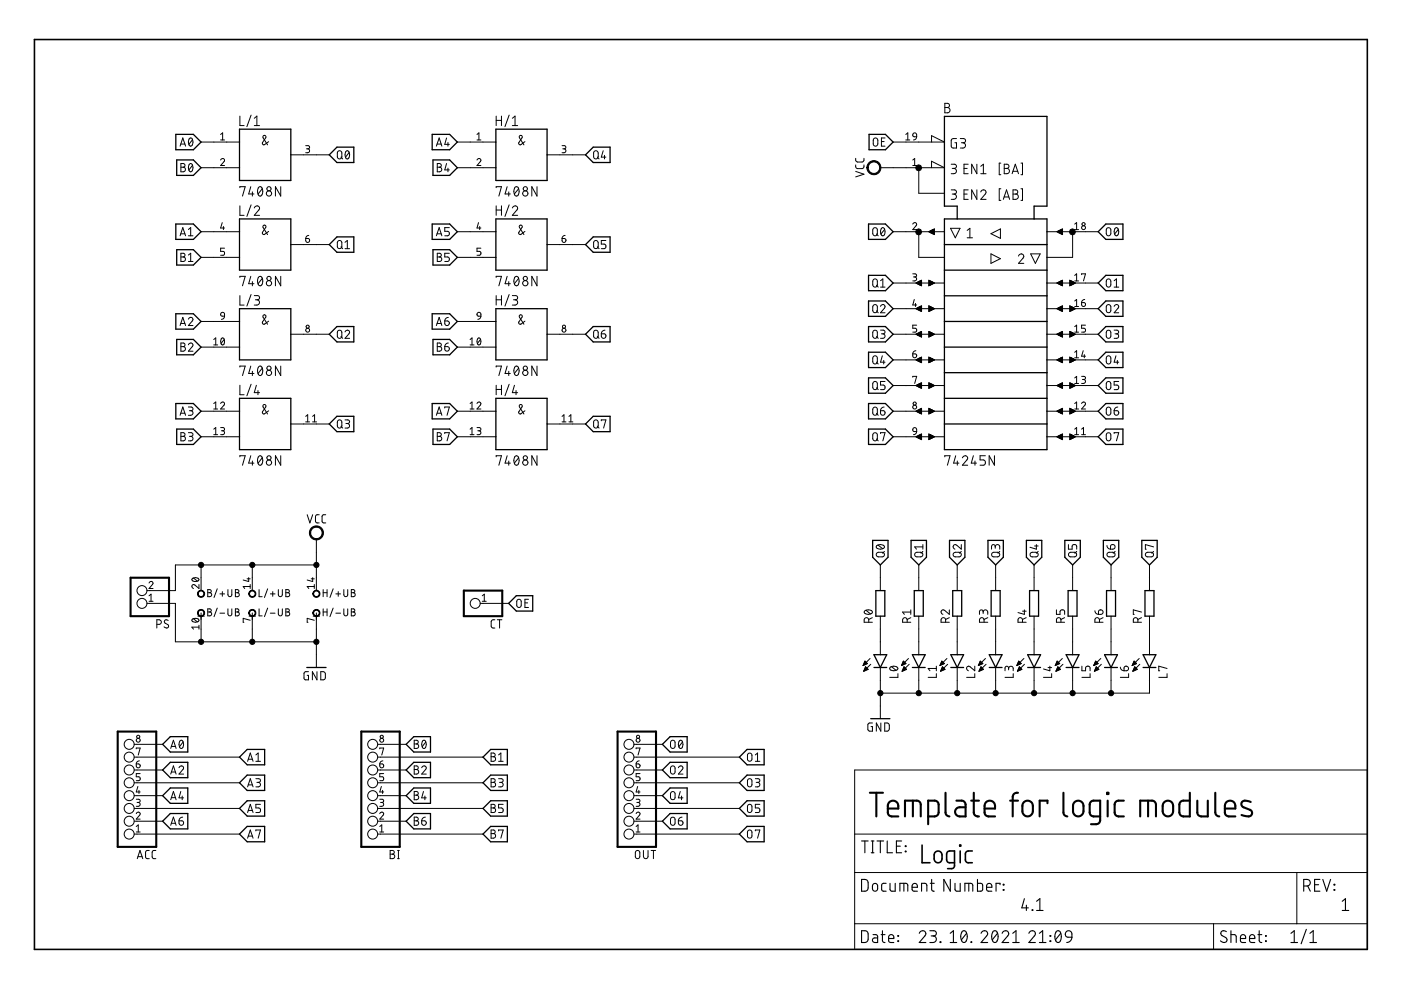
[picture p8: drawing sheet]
<svg xmlns="http://www.w3.org/2000/svg" width="297mm" height="210mm" viewBox="0 0 297 210" stroke-linecap="round" stroke-linejoin="round" font-family="sans-serif">
<g fill="none" stroke="#000" stroke-width=".21">
<path d="M38.2 31l.6-1.7 .5 1.7M38.3 30.5h.9M38.4 34.7h.4a.39 .39 0 0 1 .4 .4 .39 .39 0 0 1-.4 .4 .49 .49 0 0 1 .5 .4 .49 .49 0 0 1-.5 .5h-.4zM38.4 35.5h.4M40.2 29.4l.2-.1a1.02 1.02 0 0 1 0 1.7 1.09 1.09 0 0 1-.2-1.6zM40.2 34.8l.2-.1a1.04 1.04 0 0 1 0 1.7 1.09 1.09 0 0 1-.2-1.6zM40.8 29.6l-.8 1M40.8 35.1l-.8 .9M42.6 30.1h8.2M42.6 35.6h8.2M46.8 33.9a.41 .41 0 0 1 .6-.3 .41 .41 0 0 1 .1 .7l-.7 .8h.8M46.8 29.7h.8"/>
<path d="M46.8 28.5l.4-.3v1.5M50.9 24.6v2h.9M50.9 39.8v-.2h1.1l-.6 2M53.2 39.6l-.5 1.5h1.1M53.2 24.4l-.9 2.5M53.9 26.6h1.1M53.9 25.1l.6-.5v2M54.9 39.7l.1-.1a.85 .85 0 0 1 .7 1.2l-.1 .3a.54 .54 0 0 1-.6 .5 .54 .54 0 0 1-.4-.8v-.5zM57 30l-.9 .6a.32 .32 0 0 1-.4 0 .32 .32 0 0 1 0-.4l.6-1a.33 .33 0 0 0-.2-.5 .33 .33 0 0 0-.3 .5l.9 1.5M59.5 39.6v2l-1.1-2v2M61.7 32.8h8.1M64.8 30.9h.5l.3 .3-.2 .3-.4 .1"/>
<path d="M65.2 31.6a.41 .41 0 0 1 .4 .4 .41 .41 0 0 1-.4 .4h-.4M71.6 32.1l.3-.1 .5 .1 .1 1.1a.48 .48 0 0 1-.5 .5 .48 .48 0 0 1-.5-.5zM72.3 33.3l.4 .4M73.4 32.1l.2-.1a1.02 1.02 0 0 1 0 1.7 1.1 1.1 0 0 1-.2-1.6zM74 32.3l-.7 1M92.5 31l.6-1.7 .6 1.7M92.7 30.5h.8M92.7 34.7h.5a.39 .39 0 0 1 .4 .4 .39 .39 0 0 1-.4 .4 .49 .49 0 0 1 .5 .4 .49 .49 0 0 1-.5 .5h-.5zM92.7 35.5h.5M94.7 29.3l-.4 1.3h1M94.7 34.7l-.4 1.3h1M95 30.2v.8"/>
<path d="M95 35.6v.8M97 30.1h8.1M97 35.6h8.1M101.1 33.9a.41 .41 0 0 1 .6-.3 .41 .41 0 0 1 .1 .7l-.7 .8h.9M101.1 29.7h.9M101.1 28.5l.4-.3v1.5M105.2 39.8v-.2h1.1l-.5 2M105.2 24.6v2M105.2 25.5h1.1M106.3 24.6v2M107.5 39.6l-.4 1.5h1.1M107.9 24.4l-.8 2.5"/>
<path d="M108.6 26.6h1.1M108.6 25.1l.6-.5v2M109.2 39.7l.1-.1a.91 .91 0 0 1 .7 1.5 .48 .48 0 0 1-.5 .5 .48 .48 0 0 1-.5-.5v-.8zM111.3 30l-.8 .6a.32 .32 0 0 1-.4 0 .32 .32 0 0 1-.1-.4l.7-1a.33 .33 0 0 0-.3-.5 .33 .33 0 0 0-.3 .5l1 1.5M113.9 39.6v2l-1.1-2v2M116 32.8h8.1M119.2 30.9h.6l.2 .3-.2 .3-.5 .1M119.6 31.6a.41 .41 0 0 1 .4 .4 .41 .41 0 0 1-.4 .4h-.4M126 32.1l.3-.1 .4 .1 .1 1.1a.49 .49 0 0 1-.5 .5 .49 .49 0 0 1-.4-.5zM126.6 33.3l.4 .4M127.9 32l-.4 1.3h1M128.2 32.9v.8"/>
<path d="M181.4 35l.1 .5 .3 .3 1.1-.1 .2-.2 .1-.5M181.4 33.6l.1 .5 .3 .3 1.1-.1 .2-.2 .1-.5M181.4 36.3l1.8 .6-1.8 .6M185.3 29.4l.2-.1 .5 .1 .1 1.1a.49 .49 0 0 1-.5 .5 .49 .49 0 0 1-.5-.5zM186.6 35.6h13.6l-2.7-1.4v1.4M186.9 30h.6M187.6 29.3h-.7v1.7h.7M189.4 30.1h10.8l-2.7-1.3v1.3M192 28.5l.5-.3v1.5M192 29.7h.9M193.5 33.9l.4-.3v1.5M193.5 35.1h.9"/>
<path d="M193.6 28.3l.3-.1 .3 .1 .2 .7-.8-.1zM194.4 29l-.2 .4-.5 .3M194.8 35.6v5.4h5.4M200.3 21.9h.6a.44 .44 0 0 1 .4 .5 .44 .44 0 0 1-.4 .4 .56 .56 0 0 1 .5 .6 .56 .56 0 0 1-.5 .5h-.6zM200.3 22.8h.6M201.7 34.8h.6a.44 .44 0 0 1 .5 .5 .44 .44 0 0 1-.5 .4h-.4M202.2 35.7a.56 .56 0 0 1 .6 .6 .56 .56 0 0 1-.6 .5h-.5M202.8 29.4h-.7l-.4 .3v1.4l.3 .3h.8v-1.1h-.3M203.6 29.4h.7a.44 .44 0 0 1 .4 .4 .44 .44 0 0 1-.4 .5h-.5M204.2 30.3a.56 .56 0 0 1 .5 .5 .56 .56 0 0 1-.5 .6h-.6M204.4 35.7h.7M205.3 34.8h-.9v2h.9"/>
<path d="M207.1 34.8v2l-1.1-2v2M207.9 35.3l.6-.5v2M207.9 36.8h1.2M212.2 34.6h-.3v2.4h.3M212.9 34.8h.6a.44 .44 0 0 1 .4 .5 .44 .44 0 0 1-.4 .4 .56 .56 0 0 1 .5 .6 .56 .56 0 0 1-.5 .5h-.6zM212.9 35.7h.6M214.6 36.8l.7-2 .6 2M214.8 36.3h1M216.5 34.6h.3v2.4h-.3M38.2 50l.6-1.7 .5 1.7M38.3 49.6h.9M38.4 53.7h.4a.39 .39 0 0 1 .4 .4 .39 .39 0 0 1-.4 .4 .48 .48 0 0 1 .5 .5 .48 .48 0 0 1-.5 .4h-.4z"/>
<path d="M38.4 54.5h.4M39.9 50h1M39.9 48.7l.5-.4v1.7M39.9 54.1l.5-.4v1.7M39.9 55.4h1M42.6 54.6h8.2M42.6 49.1h8.2M47.1 47.2l-.3 1.1h.8M47.4 48v.7M47.6 52.6h-.8v.7h.5a.42 .42 0 0 1 .3 .4 .42 .42 0 0 1-.3 .4h-.5M50.9 43.6v2.1h.9M50.9 58.8v-.2h1.1l-.6 2"/>
<path d="M53.2 58.6l-.5 1.6h1.1M53.2 43.4l-.9 2.5M53.5 40.7v.9M53.5 59.7v.9M53.9 44.1a.55 .55 0 0 1 .8-.4 .55 .55 0 0 1 .2 .8l-1 1.2h1.1M54.9 58.7l.1-.1a.82 .82 0 0 1 .7 1.2 .57 .57 0 0 1-.6 .8 .57 .57 0 0 1-.5-.8v-.4zM55.6 40l-.9 1.1M55.6 59l-.9 1.2M57 49.1l-.9 .6a.32 .32 0 0 1-.4-.1 .32 .32 0 0 1 0-.4l.6-1a.33 .33 0 0 0-.2-.5 .33 .33 0 0 0-.3 .5l.9 1.5M59.5 58.6v2l-1.1-2v2M61.7 51.9h8.1M64.8 50.6h.5a.42 .42 0 0 1 .3 .4 .42 .42 0 0 1-.4 .4 .42 .42 0 0 1-.4-.4z"/>
<path d="M65.5 49.9l-.4 .1-.3 .6M71.6 51.2l.3-.2 .5 .2 .1 1a.48 .48 0 0 1-.5 .5 .48 .48 0 0 1-.5-.5zM72.3 52.3l.4 .4M73.2 51.4l.4-.4v1.7M73.2 52.7h.9M92.5 50l.6-1.7 .6 1.7M92.7 49.6h.8M92.7 53.7h.5a.39 .39 0 0 1 .4 .4 .39 .39 0 0 1-.4 .4 .48 .48 0 0 1 .5 .5 .48 .48 0 0 1-.5 .4h-.5zM92.7 54.5h.5M95.3 48.3h-1v.7h.6a.48 .48 0 0 1 .4 .5 .48 .48 0 0 1-.4 .5h-.6M95.3 53.7h-1v.8h.6a.48 .48 0 0 1 .4 .5 .48 .48 0 0 1-.4 .4h-.6M97 54.6h8.1"/>
<path d="M97 49.1h8.1M101.5 47.2l-.4 1.1h.9M101.7 48v.7M102 52.6h-.9v.7h.5a.42 .42 0 0 1 .4 .4 .42 .42 0 0 1-.4 .4h-.5M105.2 58.8v-.2h1.1l-.5 2M105.2 43.6v2.1M105.2 44.5h1.1M106.3 43.6v2.1M107.5 58.6l-.4 1.6h1.1M107.9 40.7v.9M107.9 59.7v.9M107.9 43.4l-.8 2.5"/>
<path d="M108.6 44.1a.55 .55 0 0 1 .8-.4 .55 .55 0 0 1 .2 .8l-1 1.2h1.1M109.2 58.7l.1-.1a.82 .82 0 0 1 .7 1.2 .57 .57 0 0 1-.5 .8 .57 .57 0 0 1-.5-.8zM110 40l-.9 1.1M110 59l-.9 1.2M111.3 49.1l-.8 .6a.32 .32 0 0 1-.4-.1 .32 .32 0 0 1-.1-.4l.7-1a.32 .32 0 0 0-.3-.5 .32 .32 0 0 0-.3 .5l1 1.5M113.9 58.6v2l-1.1-2v2M116 51.9h8.1M119.2 50.6h.5a.41 .41 0 0 1 .3 .4 .41 .41 0 0 1-.4 .4 .41 .41 0 0 1-.4-.4zM119.8 49.9l-.4 .1-.2 .6M126 51.2l.3-.2 .4 .2 .1 1a.49 .49 0 0 1-.5 .5 .49 .49 0 0 1-.4-.5zM126.6 52.3l.4 .4M128.5 51h-1v.8h.6a.5 .5 0 0 1 .4 .4 .5 .5 0 0 1-.4 .5h-.6"/>
<path d="M185.2 48.4l.2-.1 .5 .1 .1 1.1a.49 .49 0 0 1-.5 .5 .49 .49 0 0 1-.5-.5zM185.2 59.3l.2-.2 .5 .2 .1 1.1a.49 .49 0 0 1-.5 .5 .49 .49 0 0 1-.5-.5zM185.8 49.6l.4 .4M186.7 59.5l.5-.4v1.8M186.9 48.4l.3-.1a1.04 1.04 0 0 1 0 1.7 1.04 1.04 0 0 1-.3-1.6zM187.6 48.7l-.8 .9M189.4 49.1h10.8M193.5 47.5a.41 .41 0 0 1 .6-.3 .41 .41 0 0 1 .1 .7l-.7 .8h.9M193.5 58.1h.7l.1 .2-.1 .4h-.5M193.9 58.7a.42 .42 0 0 1 .5 .4 .42 .42 0 0 1-.5 .5h-.4M194.8 49.1v5.5h5.4M196.9 49.1l1.2-.6v1.2z"/>
<path d="M196.9 59.4l1.2 .6-1.2 .6zM201.5 48.4h2l-1 2zM201.7 40.3h.6a.44 .44 0 0 1 .5 .4 .44 .44 0 0 1-.5 .4h-.4M202.2 41.1a.56 .56 0 0 1 .6 .6 .56 .56 0 0 1-.6 .6h-.5M204.4 41.1h.7M205.1 48.9l.5-.5v2M205.1 50.4h1.1M205.3 40.3h-.9v2h.9M207.1 40.3v2l-1.1-2v2M207.9 40.7a.55 .55 0 0 1 .8-.4 .55 .55 0 0 1 .2 .8l-1 1.2h1.2M210.1 53.8l2 1-2 1zM210.1 49.6l2-1.1v2z"/>
<path d="M212.2 40h-.3v2.5h.3M212.7 42.3l.7-2 .7 2M212.9 41.8h1M214.8 40.3h.5a.44 .44 0 0 1 .5 .4 .44 .44 0 0 1-.5 .4 .56 .56 0 0 1 .6 .6 .56 .56 0 0 1-.6 .6h-.5zM214.8 41.1h.5M215.9 54.3a.55 .55 0 0 1 .8-.4 .55 .55 0 0 1 .2 .8l-1 1.1h1.2M216.5 40h.3v2.5h-.3M218.5 53.8h2l-1 2zM222 49.1h10.8M224.1 49.1l1.2-.6v1.2zM226.8 59.4l1.2 .6-1.2 .6zM227.4 49.1v5.5h-5.4"/>
<path d="M227.9 47.5l.4-.3v1.5M227.9 58.4l.4-.3v1.5M227.9 48.7h.8M227.9 59.6h.8M229.3 58.2v-.1h.8l-.4 1.5M234.7 48.4l.2-.1 .5 .1 .1 1.1a.49 .49 0 0 1-.5 .5 .49 .49 0 0 1-.5-.5zM234.7 59.3l.2-.2 .5 .2 .1 1.1a.49 .49 0 0 1-.5 .5 .49 .49 0 0 1-.5-.5zM236.2 59.5l.5-.4v1.8M236.5 48.4l.2-.1a1.02 1.02 0 0 1 0 1.7 1.06 1.06 0 0 1-.2-1.6zM237.1 48.7l-.8 .9M38.2 69l.6-1.7 .5 1.7M38.3 68.6h.9"/>
<path d="M38.4 72.7h.4a.38 .38 0 0 1 .4 .4 .38 .38 0 0 1-.4 .4 .49 .49 0 0 1 .5 .5 .49 .49 0 0 1-.5 .5h-.4zM38.4 73.5h.4M39.9 67.7a.48 .48 0 0 1 .7-.4 .48 .48 0 0 1 .2 .8l-.9 .9h1M39.9 73.1a.48 .48 0 0 1 .7-.4 .48 .48 0 0 1 .2 .8l-.9 1h1M42.6 68.2h8.2M42.6 73.6h8.2M45.3 72l.4-.4v1.5M45.3 73.1h.8M46.9 66.3l.3-.1 .3 .1 .1 .7h-.7l-.1-.4zM47 71.8l.2-.2a.88 .88 0 0 1 0 1.5 .93 .93 0 0 1-.2-1.3zM47.5 72l-.6 .8M47.6 67l-.3 .6-.4 .1"/>
<path d="M50.9 62.7v2h.9M50.9 77.8v-.2h1.1l-.6 2M53.2 77.6l-.5 1.6h1.1M53.2 62.4l-.9 2.5M53.5 78.7v.9M53.9 62.7h.7a.44 .44 0 0 1 .4 .4 .44 .44 0 0 1-.4 .5h-.5M54.5 63.6a.56 .56 0 0 1 .5 .5 .56 .56 0 0 1-.5 .6h-.6M54.9 77.7l.1-.1a.85 .85 0 0 1 .7 1.3l-.1 .2a.49 .49 0 0 1-.4 .5 .49 .49 0 0 1-.5-.5l-.1-.7zM55.6 78.1l-.9 1.1M57 68.1l-.9 .6a.33 .33 0 0 1-.4 0 .33 .33 0 0 1 0-.5l.6-1a.33 .33 0 0 0-.2-.5 .33 .33 0 0 0-.3 .5l.9 1.5M59.5 77.6v2l-1.1-2v2M61.7 70.9h8.1"/>
<path d="M71.6 70.2l.3-.2 .5 .2 .1 1.1a.48 .48 0 0 1-.5 .4 .48 .48 0 0 1-.5-.4zM72.3 71.4l.4 .3M73.2 70.4a.48 .48 0 0 1 .6-.4 .48 .48 0 0 1 .2 .8l-.8 .9h.9M92.5 69l.6-1.7 .6 1.7M92.7 68.6h.8M92.7 72.7h.5a.38 .38 0 0 1 .4 .4 .38 .38 0 0 1-.4 .4 .49 .49 0 0 1 .5 .5 .49 .49 0 0 1-.5 .5h-.5zM92.7 73.5h.5M94.3 68.1h.6a.49 .49 0 0 1 .4 .5 .49 .49 0 0 1-.5 .4 .49 .49 0 0 1-.5-.5zM94.3 73.5h.6a.49 .49 0 0 1 .4 .5 .49 .49 0 0 1-.5 .5 .49 .49 0 0 1-.5-.5zM95.1 67.3l-.5 .1-.3 .7M95.1 72.7l-.7 .3-.1 .5M97 68.2h8.1"/>
<path d="M97 73.6h8.1M99.7 73.1h.8M99.7 72l.4-.4v1.5M101.3 66.3l.2-.1 .3 .1 .2 .7h-.8l-.1-.4zM101.3 71.8l.2-.2a.86 .86 0 0 1 0 1.5 .91 .91 0 0 1-.2-1.3zM101.9 72l-.7 .8M102 67l-.2 .4-.5 .3M105.2 77.8v-.2h1.1l-.5 2M105.2 62.7v2M105.2 63.6h1.1M106.3 62.7v2M107.5 77.6l-.4 1.6h1.1"/>
<path d="M107.9 78.7v.9M107.9 62.4l-.8 2.5M108.6 62.7h.7a.44 .44 0 0 1 .4 .4 .44 .44 0 0 1-.4 .5h-.4M109.2 77.7l.1-.1a.91 .91 0 0 1 .7 1.5 .48 .48 0 0 1-.5 .5 .48 .48 0 0 1-.5-.5v-.7zM109.2 63.6a.56 .56 0 0 1 .6 .5 .56 .56 0 0 1-.6 .6h-.6M110 78.1l-.9 1.1M111.3 68.1l-.8 .6a.33 .33 0 0 1-.4 0 .33 .33 0 0 1-.1-.5l.7-1a.33 .33 0 0 0-.3-.5 .33 .33 0 0 0-.3 .5l1 1.5M113.9 77.6v2l-1.1-2v2M116 70.9h8.1M126 70.2l.3-.2 .4 .2 .1 1.1a.49 .49 0 0 1-.5 .4 .49 .49 0 0 1-.4-.4zM126.6 71.4l.4 .3M127.5 70.8h.6a.49 .49 0 0 1 .4 .5 .49 .49 0 0 1-.6 .4 .49 .49 0 0 1-.4-.4z"/>
<path d="M128.3 70l-.7 .3-.1 .5M185.2 64.7l.2-.1 .5 .1 .1 1.1a.49 .49 0 0 1-.5 .5 .49 .49 0 0 1-.5-.5zM185.2 70.2l.2-.2 .5 .2 .1 1.1a.49 .49 0 0 1-.5 .4 .49 .49 0 0 1-.5-.4zM185.2 75.6l.2-.2 .5 .2 .1 1.1a.49 .49 0 0 1-.5 .5 .49 .49 0 0 1-.5-.5zM185.8 60.5l.4 .4M185.8 65.9l.4 .4M185.8 71.4l.4 .3M185.8 76.8l.4 .4M186.7 65a.48 .48 0 0 1 .7-.4 .48 .48 0 0 1 .1 .7l-.8 1h.9M186.7 70h.6a.39 .39 0 0 1 .3 .4 .39 .39 0 0 1-.3 .4h-.4M186.7 60.9h.9M187.1 75.4l-.4 1.4h.9"/>
<path d="M187.2 70.8a.48 .48 0 0 1 .4 .5 .48 .48 0 0 1-.4 .4h-.5M187.4 76.4v.8M189.4 60h10.8M189.4 65.4h10.8M189.4 70.9h10.8M189.4 76.3h10.8M193.5 75h.5a.41 .41 0 0 1 .3 .5 .41 .41 0 0 1-.4 .3 .41 .41 0 0 1-.4-.4zM193.5 80v-.2h.9l-.5 1.5M193.8 63.5l-.3 1.2h.9M194.1 64.3v.7M194.2 74.4l-.5 .2-.2 .4M194.2 60l1.2-.6v1.2z"/>
<path d="M194.2 65.4l1.2-.6v1.2zM194.2 70.9l1.2-.6v1.2zM194.2 76.3l1.2-.6v1.2zM194.4 68.9h-.9v.7h.5a.42 .42 0 0 1 .4 .4 .42 .42 0 0 1-.4 .4h-.5M196.9 64.8l1.2 .6-1.2 .6zM196.9 70.3l1.2 .6-1.2 .6zM196.9 75.7l1.2 .6-1.2 .6zM222 60h10.8M222 65.4h10.8M222 70.9h10.8M222 76.3h10.8M224.1 60l1.2-.6v1.2z"/>
<path d="M224.1 65.4l1.2-.6v1.2zM224.1 70.9l1.2-.6v1.2zM224.1 76.3l1.2-.6v1.2zM226.8 64.8l1.2 .6-1.2 .6zM226.8 70.3l1.2 .6-1.2 .6zM226.8 75.7l1.2 .6-1.2 .6zM227.9 70.4h.8M227.9 63.8l.4-.3v1.5M227.9 69.3l.4-.4v1.5M227.9 74.7l.4-.3v1.5M227.9 75.9h.8M227.9 65h.8"/>
<path d="M229.3 79.8h.7l.1 .3-.1 .3-.5 .1M229.3 64.2h.5a.42 .42 0 0 1 .4 .4 .42 .42 0 0 1-.5 .4 .42 .42 0 0 1-.4-.4zM229.7 74.4l-.4 1.1h.8M229.9 75.2v.7M230 63.5l-.4 .1-.3 .6M230.1 68.9h-.8v.7h.5a.42 .42 0 0 1 .4 .4 .42 .42 0 0 1-.4 .4h-.5M234.7 64.7l.2-.1 .5 .1 .1 1.1a.49 .49 0 0 1-.5 .5 .49 .49 0 0 1-.5-.5zM234.7 75.6l.2-.2 .5 .2 .1 1.1a.49 .49 0 0 1-.5 .5 .49 .49 0 0 1-.5-.5zM234.7 70.2l.2-.2 .5 .2 .1 1.1a.49 .49 0 0 1-.5 .4 .49 .49 0 0 1-.5-.4zM236.2 65a.48 .48 0 0 1 .7-.4 .48 .48 0 0 1 .1 .7l-.8 1h1M236.2 70h.6a.39 .39 0 0 1 .4 .4 .39 .39 0 0 1-.4 .4h-.4M236.2 60.9h1"/>
<path d="M236.6 75.4l-.4 1.4h1M236.7 70.8a.48 .48 0 0 1 .5 .5 .48 .48 0 0 1-.5 .4h-.5M236.9 76.4v.8M38.2 88.1l.6-1.8 .5 1.8M38.3 87.6h.9M38.4 91.7h.4a.39 .39 0 0 1 .4 .4 .39 .39 0 0 1-.4 .4 .48 .48 0 0 1 .5 .5 .48 .48 0 0 1-.5 .5h-.4zM38.4 92.5h.4M39.9 86.3h.6a.39 .39 0 0 1 .4 .4 .39 .39 0 0 1-.4 .4h-.3M39.9 91.7h.6a.39 .39 0 0 1 .4 .4 .39 .39 0 0 1-.4 .4h-.3M40.4 87.1a.49 .49 0 0 1 .5 .5 .49 .49 0 0 1-.5 .5h-.5M40.4 92.5a.48 .48 0 0 1 .5 .5 .48 .48 0 0 1-.5 .5h-.5M42.6 87.2h8.2"/>
<path d="M42.6 92.6h8.2M45.3 92.2h.8M45.3 86.7h.8M45.3 85.6l.4-.4v1.5M45.3 91l.4-.3v1.5M46.8 85.6a.41 .41 0 0 1 .6-.4 .41 .41 0 0 1 .1 .7l-.7 .8h.8M46.8 90.7h.6l.2 .2-.2 .4h-.5M47.2 91.3a.41 .41 0 0 1 .4 .4 .41 .41 0 0 1-.4 .5h-.4M50.9 96.9v-.3h1.1l-.6 2M50.9 81.7v2h.9M53.2 96.6l-.5 1.6h1.1M53.2 81.5l-.9 2.4"/>
<path d="M53.5 97.7v.9M54.4 81.7l-.5 1.5h1.1M54.7 82.8v.9M54.9 96.8l.1-.1a.83 .83 0 0 1 .7 1.2l-.1 .2a.54 .54 0 0 1-.6 .5 .54 .54 0 0 1-.4-.7v-.5zM55.6 97.1l-.9 1.1M57 87.1l-.9 .6a.32 .32 0 0 1-.4 0 .32 .32 0 0 1 0-.4l.6-1a.33 .33 0 0 0-.2-.5 .33 .33 0 0 0-.3 .5l.9 1.5M59.5 96.6v2l-1.1-2v2M61.7 89.9h8.1M64.8 88.3l.4-.4v1.6M64.8 89.5h.8M66.3 89.5h.8M66.3 88.3l.4-.4v1.6"/>
<path d="M71.6 89.2l.3-.2 .5 .2 .1 1.1a.48 .48 0 0 1-.5 .5 .48 .48 0 0 1-.5-.5zM72.3 90.4l.4 .4M73.2 89h.5a.38 .38 0 0 1 .4 .4 .38 .38 0 0 1-.4 .4h-.4M73.6 89.8a.49 .49 0 0 1 .5 .5 .49 .49 0 0 1-.5 .5h-.4M92.5 88.1l.6-1.8 .6 1.8M92.7 87.6h.8M92.7 91.7h.5a.39 .39 0 0 1 .4 .4 .39 .39 0 0 1-.4 .4 .48 .48 0 0 1 .5 .5 .48 .48 0 0 1-.5 .5h-.5zM92.7 92.5h.5M94.3 86.5v-.2h1l-.5 1.8M94.3 91.9v-.2h1l-.5 1.8M97 87.2h8.1M97 92.6h8.1"/>
<path d="M99.7 92.2h.8M99.7 86.7h.8M99.7 85.6l.4-.4v1.5M99.7 91l.4-.3v1.5M101.1 85.6a.41 .41 0 0 1 .6-.3 .41 .41 0 0 1 .1 .6l-.7 .8h.9M101.1 90.7h.7l.2 .2-.2 .4h-.5M101.5 91.3a.41 .41 0 0 1 .5 .4 .41 .41 0 0 1-.5 .5h-.4M105.2 96.9v-.3h1.1l-.5 2M105.2 81.7v2M105.2 82.6h1.1M106.3 81.7v2M107.5 96.6l-.4 1.6h1.1"/>
<path d="M107.9 97.7v.9M107.9 81.5l-.8 2.4M109.1 81.7l-.5 1.5h1.1M109.2 96.8l.1-.1a.83 .83 0 0 1 .7 1.2v.2a.48 .48 0 0 1-.5 .5 .48 .48 0 0 1-.5-.5v-.7zM109.4 82.8v.9M110 97.1l-.9 1.1M111.3 87.1l-.8 .6a.32 .32 0 0 1-.4 0 .32 .32 0 0 1-.1-.4l.7-1a.33 .33 0 0 0-.3-.5 .33 .33 0 0 0-.3 .5l1 1.5M113.9 96.6v2l-1.1-2v2M116 89.9h8.1M119.2 89.5h.8M119.2 88.3l.4-.4v1.6M120.6 89.5h.9"/>
<path d="M120.6 88.3l.4-.4v1.6M126 89.2l.3-.2 .4 .2 .1 1.1a.49 .49 0 0 1-.5 .5 .49 .49 0 0 1-.4-.5zM126.6 90.4l.4 .4M127.5 89.2v-.2h1l-.5 1.8M185.2 91.9l.2-.1 .5 .1 .1 1.1a.49 .49 0 0 1-.5 .5 .49 .49 0 0 1-.5-.5zM185.2 86.5l.2-.2 .5 .2 .1 1.1a.49 .49 0 0 1-.5 .4 .49 .49 0 0 1-.5-.4zM185.2 81l.2-.1 .5 .1 .1 1.1a.49 .49 0 0 1-.5 .5 .49 .49 0 0 1-.5-.5zM185.8 93.1l.4 .4M185.8 87.7l.4 .4M185.8 82.2l.4 .4M186.7 87.1h.6a.48 .48 0 0 1 .3 .5 .48 .48 0 0 1-.5 .4 .48 .48 0 0 1-.4-.4zM186.7 91.9v-.2h.9l-.4 1.8"/>
<path d="M187.5 86.3l-.7 .3-.1 .5M187.6 80.9h-.9v.7h.6a.5 .5 0 0 1 .4 .5 .5 .5 0 0 1-.4 .5h-.6M189.4 81.7h10.8M189.4 87.2h10.8M189.4 92.6h10.8M193.6 90.8l.3-.1 .3 .1 .2 .7-.8-.1zM194.2 81.7l1.2-.5v1.1zM194.2 87.2l1.2-.6v1.2zM194.2 92.6l1.2-.6v1.2zM194.4 91.5l-.3 .5-.4 .2M196.9 81.2l1.2 .5-1.2 .6zM196.9 86.6l1.2 .6-1.2 .6z"/>
<path d="M196.9 92l1.2 .6-1.2 .6zM200.3 96.9v-.3h1.1l-.5 2M202.6 96.6l-.4 1.6h1.1M203 97.7v.9M204 97.1a.55 .55 0 0 1 .8-.5 .55 .55 0 0 1 .2 .9l-1 1.1h1.2M206.4 96.6l-.5 1.6h1.1M206.7 97.7v.9M208.9 96.6h-1.1v.9h.7a.57 .57 0 0 1 .4 .6 .57 .57 0 0 1-.4 .5h-.7M210.8 96.6v2l-1.1-2v2M222 81.7h10.8M222 87.2h10.8M222 92.6h10.8"/>
<path d="M224.1 81.7l1.2-.5v1.1zM224.1 87.2l1.2-.6v1.2zM224.1 92.6l1.2-.6v1.2zM226.8 81.2l1.2 .5-1.2 .6zM226.8 86.6l1.2 .6-1.2 .6zM226.8 92l1.2 .6-1.2 .6zM227.9 91l.4-.3v1.5M227.9 80.1l.4-.3v1.5M227.9 85.6l.4-.4v1.5M227.9 92.2h.8M227.9 86.7h.8M227.9 81.3h.8"/>
<path d="M229.3 85.6a.41 .41 0 0 1 .6-.3 .41 .41 0 0 1 .1 .6l-.7 .8h.8M229.3 92.2h.8M229.3 91l.4-.3v1.5M229.7 80.5a.42 .42 0 0 1 .4 .4 .42 .42 0 0 1-.4 .4h-.4M234.7 86.5l.2-.2 .5 .2 .1 1.1a.49 .49 0 0 1-.5 .4 .49 .49 0 0 1-.5-.4zM234.7 91.9l.2-.1 .5 .1 .1 1.1a.49 .49 0 0 1-.5 .5 .49 .49 0 0 1-.5-.5zM234.7 81l.2-.1 .5 .1 .1 1.1a.49 .49 0 0 1-.5 .5 .49 .49 0 0 1-.5-.5zM236.2 87.1h.6a.48 .48 0 0 1 .4 .5 .48 .48 0 0 1-.5 .4 .48 .48 0 0 1-.5-.4zM236.2 91.9v-.2h1l-.5 1.8M237 86.3l-.5 .1-.3 .7M237.2 80.9h-1v.7h.6a.5 .5 0 0 1 .4 .5 .5 .5 0 0 1-.4 .5h-.6M42.6 119.8v5.4"/>
<path d="M53.5 119.8v5.4M65.1 109.1l.6 1.8 .6-1.8M67.1 119.8h-29.9v5.4h-6M67.1 114.3v10.9M67.7 109.1l-.6 .1-.2 .3v1.1l.2 .2 .6 .1M69.1 109.1l-.6 .1-.2 .3v1.1l.2 .2 .6 .1M185.9 115.7a1.11 1.11 0 0 1 1.6 .3 1.02 1.02 0 0 1-1.7 0zM185.9 117.2l1.1-.1a.49 .49 0 0 1 .5 .5 .49 .49 0 0 1-.5 .5l-1.1-.1-.1-.3zM186.2 115.6l.9 .7M186.6 119.8v5.4M187.5 116.9l-.4 .4M194.1 117.2l1.1-.1a.49 .49 0 0 1 .5 .5 .49 .49 0 0 1-.5 .5l-1.1-.1-.2-.3z"/>
<path d="M194.8 119.8v5.4M195.7 116.9l-.4 .4M195.7 116h-1.8l.4 .4M195.7 115.5v.9M202.2 117.2l1.1-.1a.49 .49 0 0 1 .5 .5 .49 .49 0 0 1-.5 .5l-1.1-.1-.1-.3zM202.9 119.8v5.4M203.8 115.5v.9l-.9-.8a.48 .48 0 0 0-.8 .2 .48 .48 0 0 0 .4 .6M203.8 116.9l-.4 .4M210.4 117.2l1.1-.1a.49 .49 0 0 1 .5 .5 .49 .49 0 0 1-.5 .5l-1.1-.1-.2-.3zM211 116a.48 .48 0 0 1 .5-.5 .48 .48 0 0 1 .5 .5v.4M211 116.2v-.4a.39 .39 0 0 0-.4-.3 .39 .39 0 0 0-.4 .3v.6M211.1 119.8v5.4"/>
<path d="M212 116.9l-.4 .4M218.5 117.2l1.1-.1a.49 .49 0 0 1 .5 .5 .49 .49 0 0 1-.5 .5l-1.1-.1-.1-.3zM219.2 119.8v5.4M219.4 115.8h.7M219.7 115.5v.9l-1.3-.4M220.1 116.9l-.4 .4M226.5 115.5v.9h.8v-.6a.5 .5 0 0 1 .5-.3 .5 .5 0 0 1 .5 .3v.6M226.6 117.3l.4-.2h.8a.49 .49 0 0 1 .5 .5 .49 .49 0 0 1-.5 .5l-1-.1-.2-.2zM227.4 119.8v5.4M228.3 116.9l-.4 .4M234.7 115.7l.1 .4 .7 .3M234.9 117.2l1-.1a.49 .49 0 0 1 .5 .5 .49 .49 0 0 1-.5 .5l-1-.1-.2-.3z"/>
<path d="M235.6 115.6a.51 .51 0 0 1 .8 .1 .51 .51 0 0 1-.5 .7h-.4zM235.6 119.8v5.4M236.4 116.9l-.4 .4M243 117.2l1.1-.1a.49 .49 0 0 1 .5 .5 .49 .49 0 0 1-.5 .5l-1.1-.1-.2-.3zM243.7 119.8v5.4M244.6 116.9l-.4 .4M244.6 116l-1.8-.5v.9h.2M31.2 127.9h6v8.2h29.9M31.6 123.6a.41 .41 0 0 1 .6-.3 .41 .41 0 0 1 .1 .6l-.7 .9h.8M31.6 126.3l.4-.3v1.5M31.6 127.5h.8M33.3 132.4h.4a.49 .49 0 0 0 .5-.5 .49 .49 0 0 0-.5-.5h-.4v1.8"/>
<path d="M35.7 131.6l-.2-.2a.41 .41 0 0 0-.6 .2 .41 .41 0 0 0 .1 .5l.6 .3a.44 .44 0 0 1 0 .7 .44 .44 0 0 1-.7-.1l-.1-.1M40.7 131.4a.99 .99 0 0 1 1.5 .1 .88 .88 0 0 1-1.5 0zM40.8 122.7a.96 .96 0 0 1 1.4 .2 .9 .9 0 0 1-1.5 0zM41 122.6l.8 .6M41 131.2l.8 .6M42 130.6h1.3M42.2 123.9v.9l-.9-.7a.41 .41 0 0 0-.6 .1 .41 .41 0 0 0 .3 .6M42.2 132.6v.8M42.2 133h-1.5l.3 .4M42.6 130v6.1M44 125l.7 .1v.5l-.2 .1a.42 .42 0 0 1 .4 .4 .42 .42 0 0 1-.4 .4h-.5zM44 129.1l.7 .1 .1 .3-.3 .3a.41 .41 0 0 1 .4 .4 .41 .41 0 0 1-.4 .4h-.5z"/>
<path d="M44 125.7h.5M44 129.8h.5M46.1 124.8l-.7 1.9M46.1 128.9l-.7 1.8M46.6 125.9h1M46.6 130h1M47.1 125.4v1M48.3 125v1.1a.41 .41 0 0 0 .4 .4 .41 .41 0 0 0 .4-.4v-1.1M48.3 129.1v1.1a.41 .41 0 0 0 .4 .4 .41 .41 0 0 0 .4-.4v-1.1M49.9 125l.7 .1v.5l-.3 .1a.42 .42 0 0 1 .4 .4 .42 .42 0 0 1-.4 .4h-.4zM49.9 129.1l.7 .1 .1 .3-.4 .3a.41 .41 0 0 1 .4 .4 .41 .41 0 0 1-.4 .4h-.4zM49.9 125.7h.4"/>
<path d="M49.9 129.8h.4M52.4 122.7h.6M52.7 122.5v.8l-1.1-.3M52.8 130.6h1.4M53 124.4h-1.4l.3 .4M53 123.9v.9M53 131.5l-1.4-.4v.8h.1M53.5 130v6.1M54.9 125v1.5h.7M54.9 129.1v1.5h.7M56.7 124.8l-.6 1.9M56.7 128.9l-.6 1.8"/>
<path d="M57.3 125.9h1M57.3 130h1M57.8 125.4v1M59 125v1.1a.42 .42 0 0 0 .4 .4 .42 .42 0 0 0 .5-.4v-1.1M59 129.1v1.1a.42 .42 0 0 0 .4 .4 .42 .42 0 0 0 .5-.4v-1.1M60.6 125l.7 .1v.5l-.3 .1a.42 .42 0 0 1 .4 .4 .42 .42 0 0 1-.4 .4h-.4zM60.6 129.1l.7 .1v.3l-.3 .3a.41 .41 0 0 1 .4 .4 .41 .41 0 0 1-.4 .4h-.4zM60.6 125.7h.4M60.6 129.8h.4M66 122.7h.6M66.3 122.5v.8l-1.2-.3M66.4 130.6h1.4"/>
<path d="M66.6 124.4h-1.5l.4 .4M66.6 131.5l-1.5-.4v.8h.2M66.6 123.9v.9M67.1 130v11.5M68.5 125.7h.8M68.5 129.8h.8M68.5 125v1.5M68.5 129.1v1.5M69.3 125v1.5M69.3 129.1v1.5M70.6 124.8l-.6 1.9M70.6 128.9l-.6 1.8"/>
<path d="M71.2 125.9h1M71.2 130h1M71.7 125.4v1M72.9 125v1.1a.41 .41 0 0 0 .4 .4 .41 .41 0 0 0 .4-.4v-1.1M72.9 129.1v1.1a.41 .41 0 0 0 .4 .4 .41 .41 0 0 0 .4-.4v-1.1M74.5 125l.7 .1v.5l-.3 .1a.42 .42 0 0 1 .4 .4 .42 .42 0 0 1-.4 .4h-.4zM74.5 129.1l.7 .1v.3l-.3 .3a.41 .41 0 0 1 .4 .4 .41 .41 0 0 1-.4 .4h-.4zM74.5 125.7h.4M74.5 129.8h.4M101.8 127.9h6M102.3 127.5h.8M102.3 126.3l.4-.3v1.5"/>
<path d="M104.9 131.4h-.5l-.3 .4 .1 1.1 .2 .2 .5 .1M105.4 131.4h1M105.9 131.4v1.8M109.7 127.2l.3-.1 .4 .1 .1 1.1a.48 .48 0 0 1-.5 .5 .48 .48 0 0 1-.4-.5zM111.3 127.8h.6M112.1 127.1h-.8v1.7h.8M183.3 129.5a1.08 1.08 0 0 1 1.7 .3 1.02 1.02 0 0 1-1.8 0zM183.6 129.4l1 .8M184.2 131.9v-.5a.49 .49 0 0 0-.5-.4 .49 .49 0 0 0-.5 .4v.5h1.8M184.5 139.6l-1.5 1.5M185 131l-.8 .3M186.6 130.6v8.2"/>
<path d="M192.3 131.9v-.5a.49 .49 0 0 0-.4-.4 .49 .49 0 0 0-.5 .4v.5h1.7M192.6 139.6l-1.5 1.5M193.1 129.8h-1.7l.3 .5M193.1 131l-.8 .3M193.1 129.3v1M194.8 130.6v8.2M200.5 131.9v-.5a.49 .49 0 0 0-.5-.4 .49 .49 0 0 0-.5 .4v.5h1.8M200.8 139.6l-1.5 1.5M201.3 129.3v1l-1-.9a.48 .48 0 0 0-.8 .2 .48 .48 0 0 0 .4 .7M201.3 131l-.8 .3M202.9 130.6v8.2M208.4 129.8a.49 .49 0 0 1 .5-.5 .49 .49 0 0 1 .5 .5v.5"/>
<path d="M208.4 130.1v-.4a.39 .39 0 0 0-.3-.4 .39 .39 0 0 0-.4 .4v.6M208.6 131.9v-.5a.49 .49 0 0 0-.4-.4 .49 .49 0 0 0-.5 .4v.5h1.7M208.9 139.6l-1.5 1.5M209.4 131l-.8 .3M211.1 130.6v8.2M216.8 131.9v-.5a.48 .48 0 0 0-.5-.4 .48 .48 0 0 0-.5 .4v.5h1.8M216.8 129.6h.8M217.1 139.6l-1.5 1.5M217.2 129.3v1l-1.4-.4M217.6 131l-.8 .3M219.2 130.6v8.2M224 129.3v1h.7v-.6a.5 .5 0 0 1 .5-.4 .5 .5 0 0 1 .5 .4v.6"/>
<path d="M224.9 131.9v-.5a.48 .48 0 0 0-.4-.5 .48 .48 0 0 0-.5 .5v.5h1.7M225.2 139.6l-1.5 1.5M225.7 131l-.8 .3M227.4 130.6v8.2M232.1 129.5l.4 .6 .4 .2M233 129.4a.49 .49 0 0 1 .8 .2 .49 .49 0 0 1-.4 .7h-.5zM233.1 131.9v-.5a.49 .49 0 0 0-.5-.4 .49 .49 0 0 0-.5 .4v.5h1.8M233.4 139.6l-1.5 1.5M233.9 131l-.8 .3M235.6 130.6v8.2M241.3 131.9v-.5a.49 .49 0 0 0-.5-.4 .49 .49 0 0 0-.5 .4v.5h1.7M241.5 139.6l-1.5 1.5"/>
<path d="M242 129.8l-1.7-.5v1h.2M242 131l-.7 .3M243.7 130.6v8.2M28.4 157.8h6.1M28.9 158.8v-.2h.8l-.4 1.5M36.2 158.7l.6-1.7 .5 1.7M36.3 158.3h.9M38.2 157.1l.2-.1a1.02 1.02 0 0 1 0 1.7 1.09 1.09 0 0 1-.2-1.6zM38.8 157.3l-.7 1M65.4 142.4h-.6l-.3 .3v1.2l.2 .2h.7v-.9h-.3M67.2 142.4v1.7l-1-1.7v1.7M68 142.4h.6l.4 .3v1.1l-.4 .3h-.6z"/>
<path d="M80.1 157.8h6M80.5 158.8v-.2h.8l-.4 1.5M87.8 157h.5a.39 .39 0 0 1 .4 .3 .39 .39 0 0 1-.4 .4 .48 .48 0 0 1 .5 .5 .48 .48 0 0 1-.5 .5h-.5zM87.8 157.7h.5M89.6 157.1l.3-.1a1.02 1.02 0 0 1 0 1.7 1.11 1.11 0 0 1-.3-1.6zM90.3 157.3l-.8 1M104.1 159.7h.5a.39 .39 0 0 1 .4 .4 .39 .39 0 0 1-.4 .3 .49 .49 0 0 1 .5 .5 .49 .49 0 0 1-.5 .5h-.5zM134.4 157.8h6M134.9 158.8v-.2h.8l-.4 1.5M142.3 157.1l.3-.1 .4 .1 .1 1.1a.49 .49 0 0 1-.5 .5 .49 .49 0 0 1-.4-.5zM144.1 157.1l.2-.1a1.02 1.02 0 0 1 0 1.7 1.09 1.09 0 0 1-.2-1.6zM144.7 157.3l-.8 1"/>
<path d="M158.7 159.7h.5l.2 .3v.9a.48 .48 0 0 1-.4 .5 .48 .48 0 0 1-.5-.5v-.9zM183 141h.2M183.1 140.9h.4M183.1 140.8h.7M183.2 142.2h.2M183.2 140.7h.7M183.2 142.1h.5M183.2 140.5h.5M183.3 140.4h.3M183.3 142h.7M183.3 141.8h.7M183.3 140.3h.2"/>
<path d="M183.4 140.2l.5 .5-.9 .4zM183.4 141.7h.4M183.5 141.6h.2M183.5 141.4h.1M183.5 141.4l.6 .5-1 .4zM184.6 140.8l-1.5 1.5M185 153.3h-.7l-.3 .2v1.1l.1 .3 .9 .1v-.9h-.3M186.6 141.5v10.9M186.8 153.3v1.7l-1-1.7v1.7M187.6 153.3h.6l.3 .3 .1 .9-.4 .5h-.6zM188.7 141.5a1.09 1.09 0 0 1 1.7 .2 1.02 1.02 0 0 1-1.8 0zM189 141.4l1 .7"/>
<path d="M190.4 142.8v.8h-1.8M191.2 141h.1M191.2 140.9h.4M191.3 140.8h.6M191.3 142.2h.2M191.3 140.7h.7M191.4 142.1h.4M191.4 140.5h.5M191.4 140.4h.3M191.4 142h.8M191.5 141.8h.6M191.5 140.3h.1"/>
<path d="M191.5 141.7h.5M191.5 140.2l.6 .5-1 .4zM191.6 141.6h.3M191.6 141.4h.1M191.7 141.4l.5 .5-.9 .4zM192.8 140.8l-1.5 1.5M194.8 141.5v5.5M198.5 142.8v.8h-1.7M198.5 141.2v1M198.5 141.7h-1.7l.4 .5M199.3 141h.2M199.4 140.9h.4"/>
<path d="M199.4 140.8h.7M199.5 142.2h.2M199.5 140.7h.7M199.5 142.1h.5M199.5 140.5h.5M199.6 142h.7M199.6 140.4h.3M199.6 140.3h.2M199.6 141.8h.7M199.7 141.7h.4M199.7 140.2l.5 .5-.9 .4zM199.7 141.6h.3"/>
<path d="M199.8 141.4h.1M199.8 141.4l.6 .5-1 .4zM200.9 140.8l-1.5 1.5M202.9 141.5v5.5M206.7 141.2v1l-1-.8a.48 .48 0 0 0-.8 .1 .48 .48 0 0 0 .4 .7M206.7 142.8v.8h-1.8M207.5 141h.1M207.5 140.9h.4M207.6 140.8h.6M207.6 142.2h.2M207.6 140.7h.7M207.7 142.1h.5"/>
<path d="M207.7 140.5h.5M207.7 142h.7M207.8 140.4h.3M207.8 140.3h.1M207.8 141.8h.6M207.8 141.7h.5M207.8 140.2l.6 .5-1 .4zM207.9 141.6h.3M208 141.4h.1M208 141.4l.5 .5-.9 .4zM209.1 140.8l-1.5 1.5M211.1 141.5v5.5"/>
<path d="M213.8 141.7a.49 .49 0 0 1 .5-.4 .49 .49 0 0 1 .5 .4v.5M213.8 142v-.4a.38 .38 0 0 0-.3-.4 .38 .38 0 0 0-.4 .4v.6M214.8 142.8v.8h-1.7M215.6 141h.2M215.7 140.9h.4M215.7 140.8h.7M215.8 142.2h.2M215.8 140.7h.7M215.8 142.1h.5M215.8 140.5h.5M215.9 142h.7M215.9 140.4h.3"/>
<path d="M215.9 141.8h.7M216 140.3h.1M216 141.7h.4M216 140.2l.5 .5-.9 .4zM216 141.6h.3M216.1 141.4h.1M216.1 141.4l.6 .5-1 .4zM217.2 140.8l-1.5 1.5M219.2 141.5v5.5M222.2 141.5h.8M222.6 141.2v1l-1.4-.4M223 142.8v.8h-1.8"/>
<path d="M223.8 141h.1M223.8 140.9h.4M223.9 140.8h.6M223.9 142.2h.2M223.9 140.7h.7M224 140.5h.5M224 142.1h.5M224 142h.7M224 140.4h.4M224.1 141.8h.6M224.1 140.3h.1M224.1 140.2l.6 .5-1 .4z"/>
<path d="M224.2 141.7h.4M224.2 141.6h.3M224.3 141.4h.1M224.3 141.4l.5 .5-.9 .4zM225.4 140.8l-1.5 1.5M227.4 141.5v5.5M229.4 141.2v1h.8v-.6a.48 .48 0 0 1 .4-.4 .48 .48 0 0 1 .5 .4v.6M231.1 142.8v.8h-1.7M231.9 141h.2M232 140.9h.4M232 140.8h.7M232.1 142.2h.2"/>
<path d="M232.1 140.7h.7M232.1 140.5h.5M232.1 142.1h.5M232.2 142h.7M232.2 140.4h.3M232.2 141.8h.7M232.3 140.3h.1M232.3 141.7h.4M232.3 140.2l.5 .5-.9 .4zM232.3 141.6h.3M232.4 141.4h.1M232.4 141.4l.6 .5-1 .4z"/>
<path d="M233.5 140.8l-1.5 1.5M235.6 141.5v5.5M237.5 141.5l.3 .6 .5 .1M238.4 141.4a.49 .49 0 0 1 .8 .1 .49 .49 0 0 1-.4 .7h-.5zM239.3 142.8v.8h-1.8M240.1 141h.1M240.1 140.9h.4M240.2 140.8h.6M240.2 142.2h.3M240.2 140.7h.7M240.3 142.1h.4M240.3 140.5h.5"/>
<path d="M240.3 140.4h.4M240.3 142h.8M240.4 141.8h.6M240.4 140.3h.1M240.5 141.7h.4M240.5 141.6h.3M240.6 141.4h.1M240.6 141.4l.5 .5-.9 .4zM241 140.7l-.5-.5-.5 .9M241 140.7l-1 .4M241.7 140.8l-1.5 1.5M243.7 141.5v5.5h-57.1"/>
<path d="M247.4 142.8v.8h-1.7M247.4 141.7l-1.7-.5v1h.2M28.4 163.3h6.1M28.4 176.8h22.4M28.4 174.1h6.1M28.4 171.4h22.4M28.4 168.7h6.1M28.4 166h22.4M28.4 160.5h22.4M28.9 172.5a.41 .41 0 0 1 .6-.3 .41 .41 0 0 1 .1 .6l-.7 .9h.8M28.9 169.5h.6l.2 .2-.2 .4h-.4M28.9 162h.5a.42 .42 0 0 1 .3 .4 .42 .42 0 0 1-.4 .4 .42 .42 0 0 1-.4-.4z"/>
<path d="M28.9 175.2l.4-.3v1.5M28.9 176.4h.8M29.2 166.8l-.3 1.1h.8M29.3 170.1a.41 .41 0 0 1 .4 .5 .41 .41 0 0 1-.4 .4h-.4M29.5 167.6v.6M29.5 161.3l-.3 .1-.3 .6M29.7 164h-.8v.7h.5a.42 .42 0 0 1 .3 .4 .42 .42 0 0 1-.3 .4h-.5M36.2 164.1l.6-1.7 .5 1.7M36.2 169.6l.6-1.8 .5 1.8M36.2 175l.6-1.8 .5 1.8M36.3 163.7h.9M36.3 169.1h.9"/>
<path d="M36.3 174.6h.9M38 162.8a.48 .48 0 0 1 .6-.4 .48 .48 0 0 1 .2 .8l-.8 .9h.9M38 174h.5a.49 .49 0 0 1 .4 .6 .49 .49 0 0 1-.5 .4 .49 .49 0 0 1-.4-.5zM38.3 167.8l-.3 1.4h.9M38.6 168.8v.8M38.7 173.2l-.4 .2-.3 .6M52.5 177.7l.6-1.7 .6 1.7M52.5 172.3l.6-1.8 .6 1.8M52.5 166.8l.6-1.7 .6 1.7M52.5 161.4l.6-1.7 .6 1.7M52.6 177.3h.9M52.6 171.8h.9"/>
<path d="M52.6 166.4h.9M52.6 161h.9M54.3 165.1h.5a.39 .39 0 0 1 .4 .4 .39 .39 0 0 1-.4 .4h-.3M54.3 176.2v-.2h.9l-.5 1.7M54.3 160.1l.4-.4v1.7M54.3 161.4h.9M54.7 165.9a.48 .48 0 0 1 .5 .5 .48 .48 0 0 1-.5 .4h-.4M55.2 170.5h-.9v.8h.5a.5 .5 0 0 1 .4 .5 .5 .5 0 0 1-.4 .5h-.5M80.1 163.3h6M80.1 176.8h22.3M80.1 174.1h6M80.1 171.4h22.3"/>
<path d="M80.1 168.7h6M80.1 166h22.3M80.1 160.5h22.3M80.5 172.5a.41 .41 0 0 1 .6-.3 .41 .41 0 0 1 .1 .6l-.7 .9h.8M80.5 169.5h.5l.3 .2-.1 .4h-.5M80.5 162h.5a.42 .42 0 0 1 .4 .4 .42 .42 0 0 1-.5 .4 .42 .42 0 0 1-.4-.4zM80.5 176.4h.8M80.5 175.2l.4-.3v1.5M80.9 166.8l-.4 1.1h.8M80.9 170.1a.41 .41 0 0 1 .4 .5 .41 .41 0 0 1-.4 .4h-.4M81.1 167.6v.6M81.2 161.3l-.4 .1-.3 .6"/>
<path d="M81.3 164h-.8v.7h.5a.42 .42 0 0 1 .4 .4 .42 .42 0 0 1-.4 .4h-.5M87.8 162.4h.5a.38 .38 0 0 1 .4 .4 .38 .38 0 0 1-.4 .4 .49 .49 0 0 1 .5 .4 .49 .49 0 0 1-.5 .5h-.5zM87.8 167.8h.5a.39 .39 0 0 1 .4 .4 .39 .39 0 0 1-.4 .4 .49 .49 0 0 1 .5 .5 .49 .49 0 0 1-.5 .5h-.5zM87.8 173.2h.5a.39 .39 0 0 1 .4 .4 .39 .39 0 0 1-.4 .4 .48 .48 0 0 1 .5 .5 .48 .48 0 0 1-.5 .5h-.5zM87.8 174h.5M87.8 163.2h.5M87.8 168.6h.5M89.4 162.8a.48 .48 0 0 1 .7-.4 .48 .48 0 0 1 .1 .8l-.8 .9h1M89.4 174h.6a.48 .48 0 0 1 .4 .6 .48 .48 0 0 1-.5 .4 .48 .48 0 0 1-.5-.5zM89.8 167.8l-.4 1.4h1M90.1 168.8v.8M90.2 173.2l-.5 .2-.3 .6"/>
<path d="M104.1 176h.5a.38 .38 0 0 1 .4 .4 .38 .38 0 0 1-.4 .3 .49 .49 0 0 1 .5 .5 .49 .49 0 0 1-.5 .5h-.5zM104.1 170.5h.5a.38 .38 0 0 1 .4 .4 .38 .38 0 0 1-.4 .4 .49 .49 0 0 1 .5 .5 .49 .49 0 0 1-.5 .5h-.5zM104.1 165.1h.5a.39 .39 0 0 1 .4 .4 .39 .39 0 0 1-.4 .4 .48 .48 0 0 1 .5 .5 .48 .48 0 0 1-.5 .4h-.5zM104.1 171.3h.5M104.1 165.9h.5M104.1 176.7h.5M104.1 160.4h.5M105.7 165.1h.6a.39 .39 0 0 1 .4 .4 .39 .39 0 0 1-.4 .4h-.4M105.7 176.2v-.2h1l-.5 1.7M105.7 161.4h1M105.7 160.1l.5-.4v1.7M106.2 165.9a.48 .48 0 0 1 .5 .5 .48 .48 0 0 1-.5 .4h-.5"/>
<path d="M106.7 170.5h-1v.8h.6a.5 .5 0 0 1 .4 .5 .5 .5 0 0 1-.4 .5h-.6M134.4 163.3h6M134.4 176.8h22.4M134.4 174.1h6M134.4 171.4h22.4M134.4 168.7h6M134.4 166h22.4M134.4 160.5h22.4M134.9 172.5a.41 .41 0 0 1 .6-.3 .41 .41 0 0 1 .1 .6l-.7 .9h.8M134.9 169.5h.6l.2 .2-.2 .4h-.5M134.9 162h.5a.41 .41 0 0 1 .3 .4 .41 .41 0 0 1-.4 .4 .41 .41 0 0 1-.4-.4zM134.9 176.4h.8"/>
<path d="M134.9 175.2l.4-.3v1.5M135.2 166.8l-.3 1.1h.8M135.3 170.1a.41 .41 0 0 1 .4 .5 .41 .41 0 0 1-.4 .4h-.4M135.4 167.6v.6M135.5 161.3l-.4 .1-.2 .6M135.7 164h-.8v.7h.5a.42 .42 0 0 1 .3 .4 .42 .42 0 0 1-.3 .4h-.5M142.3 162.6l.3-.2 .4 .2 .1 1a.49 .49 0 0 1-.5 .5 .49 .49 0 0 1-.4-.5zM142.3 168l.3-.2 .4 .2 .1 1.1a.49 .49 0 0 1-.5 .5 .49 .49 0 0 1-.4-.5zM142.3 173.4l.3-.1 .4 .1 .1 1.1a.49 .49 0 0 1-.5 .5 .49 .49 0 0 1-.4-.5zM143.8 162.8a.48 .48 0 0 1 .7-.4 .48 .48 0 0 1 .2 .8l-.9 .9h1M143.8 174h.6a.49 .49 0 0 1 .4 .6 .49 .49 0 0 1-.5 .4 .49 .49 0 0 1-.5-.5zM144.2 167.8l-.4 1.4h1"/>
<path d="M144.5 168.8v.8M144.6 173.2l-.5 .2-.3 .6M158.6 176.1l.3-.1 .4 .1 .1 1.1a.48 .48 0 0 1-.4 .5 .48 .48 0 0 1-.5-.5zM158.6 170.7l.3-.2 .4 .2 .1 1.1a.48 .48 0 0 1-.4 .5 .48 .48 0 0 1-.5-.5zM158.6 165.3l.3-.2 .4 .2 .1 1a.48 .48 0 0 1-.4 .5 .48 .48 0 0 1-.5-.5zM160.1 165.1h.6a.39 .39 0 0 1 .4 .4 .39 .39 0 0 1-.4 .4h-.4M160.1 176.2v-.2h1l-.5 1.7M160.1 161.4h1M160.1 160.1l.5-.4v1.7M160.6 165.9a.48 .48 0 0 1 .5 .5 .48 .48 0 0 1-.5 .4h-.5M161.1 170.5h-1v.8h.6a.5 .5 0 0 1 .4 .5 .5 .5 0 0 1-.4 .5h-.6M181.2 163.3h108.7v38h-108.7z"/>
<path d="M181.2 176.8h108.7M29.1 182.1l.6-1.8 .6 1.8M29.3 181.6h.8M31.6 180.3h-.5l-.2 .4v1.1l.2 .2 .5 .1M33 180.3h-.5l-.2 .4v1.1l.2 .2 .5 .1M82.7 180.3h.5a.39 .39 0 0 1 .4 .4 .39 .39 0 0 1-.4 .4 .48 .48 0 0 1 .5 .5 .48 .48 0 0 1-.5 .5h-.5zM82.7 181.1h.5M84.3 182.1h.4M84.3 180.3h.4M84.5 180.3v1.8M134.8 180.5l.3-.2 .5 .2 .1 1.1a.48 .48 0 0 1-.5 .5 .48 .48 0 0 1-.5-.5zM136.4 180.3v1.3a.49 .49 0 0 0 .5 .5 .49 .49 0 0 0 .5-.5v-1.3"/>
<path d="M138 180.3h1M138.5 180.3v1.8M181.2 185h108.7M181.2 195.9h108.7M257.3 195.9v5.4M275 185v10.9"/>
<circle cx="57" cy="40" r=".45"/>
<circle cx="57" cy="59" r=".44"/>
<circle cx="57" cy="41" r=".56"/>
<circle cx="111.4" cy="41" r=".56"/>
<circle cx="111.4" cy="40" r=".45"/>
<circle cx="111.4" cy="59" r=".44"/>
<circle cx="229.7" cy="47.5" r=".33"/>
<circle cx="229.7" cy="48.3" r=".41"/>
<circle cx="57" cy="78.1" r=".45"/>
<circle cx="57" cy="79.1" r=".56"/>
<circle cx="57" cy="60" r=".56"/>
<circle cx="65.2" cy="70" r=".41"/>
<circle cx="65.2" cy="69.3" r=".33"/>
<circle cx="111.4" cy="60" r=".56"/>
<circle cx="111.4" cy="79.1" r=".56"/>
<circle cx="111.4" cy="78.1" r=".45"/>
<circle cx="119.6" cy="70" r=".42"/>
<circle cx="119.6" cy="69.3" r=".33"/>
<circle cx="57" cy="97.1" r=".44"/>
<circle cx="57" cy="98.1" r=".56"/>
<circle cx="111.4" cy="98.1" r=".56"/>
<circle cx="111.4" cy="97.1" r=".44"/>
<circle cx="193.9" cy="85.6" r=".34"/>
<circle cx="193.9" cy="86.3" r=".42"/>
<circle cx="30.1" cy="127.9" r="1.06"/>
<circle cx="30.1" cy="125.2" r="1.06"/>
<circle cx="100.8" cy="127.9" r="1.06"/>
<circle cx="27.4" cy="157.8" r="1.06"/>
<circle cx="29.3" cy="157" r=".41"/>
<circle cx="29.3" cy="156.2" r=".33"/>
<circle cx="79" cy="157.8" r="1.06"/>
<circle cx="80.9" cy="157" r=".41"/>
<circle cx="80.9" cy="156.2" r=".33"/>
<circle cx="133.3" cy="157.8" r="1.06"/>
<circle cx="135.3" cy="157" r=".42"/>
<circle cx="135.3" cy="156.2" r=".33"/>
<circle cx="27.4" cy="174.1" r="1.06"/>
<circle cx="27.4" cy="176.8" r="1.06"/>
<circle cx="27.4" cy="168.7" r="1.06"/>
<circle cx="27.4" cy="171.4" r="1.06"/>
<circle cx="27.4" cy="166" r="1.06"/>
<circle cx="27.4" cy="160.5" r="1.06"/>
<circle cx="27.4" cy="163.3" r="1.06"/>
<circle cx="79" cy="174.1" r="1.06"/>
<circle cx="79" cy="176.8" r="1.06"/>
<circle cx="79" cy="168.7" r="1.06"/>
<circle cx="79" cy="163.3" r="1.06"/>
<circle cx="79" cy="171.4" r="1.06"/>
<circle cx="79" cy="166" r="1.06"/>
<circle cx="79" cy="160.5" r="1.06"/>
<circle cx="133.3" cy="174.1" r="1.06"/>
<circle cx="133.3" cy="176.8" r="1.06"/>
<circle cx="133.3" cy="166" r="1.06"/>
<circle cx="133.3" cy="168.7" r="1.06"/>
<circle cx="133.3" cy="163.3" r="1.06"/>
<circle cx="133.3" cy="160.5" r="1.06"/>
<circle cx="133.3" cy="171.4" r="1.06"/>
</g>
<g fill="none" stroke="#000" stroke-width=".28">
<path d="M37.3 28.5h3.7l1.6 1.6-1.6 1.6h-3.7zM37.5 33.9h3.5l1.6 1.7-1.6 1.6h-3.5zM50.8 27.4h10.9v10.9h-10.9zM69.8 32.8l1.6-1.6h3.6v3.3h-3.6zM91.6 28.5h3.7l1.7 1.6-1.7 1.6h-3.7zM91.8 33.9h3.5l1.7 1.7-1.7 1.6h-3.5zM105.1 27.4h10.9v10.9h-10.9zM125.8 31.2h3.5v3.3h-3.5l-1.7-1.7zM184.3 28.5h3.4l1.7 1.6-1.7 1.6h-3.4zM37.3 47.5h3.7l1.6 1.6-1.6 1.7h-3.7zM37.5 52.9h3.5l1.6 1.7-1.6 1.6h-3.5zM50.8 46.4h10.9v10.9h-10.9z"/>
<path d="M69.8 51.9l1.6-1.7h3.6v3.3h-3.6zM91.6 47.5h3.7l1.7 1.6-1.7 1.7h-3.7zM91.8 52.9h3.5l1.7 1.7-1.7 1.6h-3.5zM105.1 46.4h10.9v10.9h-10.9zM125.8 50.2h3.5v3.3h-3.5l-1.7-1.6zM184.1 47.5h3.6l1.7 1.6-1.7 1.7h-3.6zM184.1 58.4h3.6l1.7 1.6-1.7 1.6h-3.6zM200.2 46.4h21.8v48.9h-21.8zM200.2 57.3h21.8M200.2 51.9h21.8M202.9 46.4v-2.7h-2.7v-19h21.8v19h-2.8v2.7M232.8 49.1l1.7-1.6h3.6v3.3h-3.6z"/>
<path d="M37.3 66.5h3.7l1.6 1.7-1.6 1.6h-3.7zM37.5 72h3.5l1.6 1.6-1.6 1.6h-3.5zM50.8 65.4h10.9v10.9h-10.9zM71.4 69.2h3.6v3.3h-3.6l-1.6-1.6zM91.6 66.5h3.7l1.7 1.7-1.7 1.6h-3.7zM91.8 72h3.5l1.7 1.6-1.7 1.6h-3.5zM105.1 65.4h10.9v10.9h-10.9zM125.8 69.2h3.5v3.3h-3.5l-1.7-1.6zM184.1 63.8h3.6l1.7 1.6-1.7 1.7h-3.6zM184.1 74.7h3.6l1.7 1.6-1.7 1.6h-3.6zM184.1 69.2h3.6l1.7 1.7-1.7 1.6h-3.6zM200.2 79h21.8"/>
<path d="M200.2 73.6h21.8M200.2 68.2h21.8M200.2 62.7h21.8M232.8 60l1.7-1.6h3.6v3.2h-3.6zM232.8 65.4l1.7-1.6h3.6v3.3h-3.6zM232.8 70.9l1.7-1.7h3.6v3.3h-3.6zM232.8 76.3l1.7-1.6h3.6v3.2h-3.6zM37.3 85.6h3.7l1.6 1.6-1.6 1.6h-3.7zM37.5 91h3.5l1.6 1.6-1.6 1.6h-3.5zM50.8 84.5h10.9v10.8h-10.9zM69.8 89.9l1.6-1.6h3.6v3.2h-3.6zM91.6 85.6h3.7l1.7 1.6-1.7 1.6h-3.7z"/>
<path d="M91.8 91h3.5l1.7 1.6-1.7 1.6h-3.5zM105.1 84.5h10.9v10.8h-10.9zM125.8 88.3h3.5v3.2h-3.5l-1.7-1.6zM184.1 85.6h3.6l1.7 1.6-1.7 1.6h-3.6zM184.1 91h3.6l1.7 1.6-1.7 1.6h-3.6zM184.1 80.1h3.6l1.7 1.6-1.7 1.7h-3.6zM200.2 89.9h21.8M200.2 84.5h21.8M232.8 87.2l1.7-1.6h3.6v3.2h-3.6zM232.8 92.6l1.7-1.6h3.6v3.2h-3.6zM232.8 81.7l1.7-1.6h3.6v3.3h-3.6zM185 114.6h3.3v3.6l-1.7 1.6-1.6-1.6z"/>
<path d="M193.2 114.6h3.2v3.6l-1.6 1.6-1.6-1.6zM201.3 114.6h3.3v3.6l-1.7 1.6-1.6-1.6zM209.5 114.6h3.2v3.6l-1.6 1.6-1.6-1.6zM217.6 114.6h3.3v3.6l-1.7 1.6-1.6-1.6zM225.8 114.6h3.2v3.6l-1.6 1.6-1.6-1.6zM233.9 114.6h3.3v3.6l-1.6 1.6-1.7-1.6zM242.1 114.6h3.2v3.6l-1.6 1.6-1.6-1.6zM107.8 127.9l1.7-1.6h3.4v3.3h-3.4zM185.3 138.8h2.7l-1.4 2.7zM185.7 125.2h1.9v5.4h-1.9zM193.4 138.8h2.8l-1.4 2.7zM193.8 125.2h1.9v5.4h-1.9z"/>
<path d="M201.6 138.8h2.7l-1.4 2.7zM202 125.2h1.9v5.4h-1.9zM209.7 138.8h2.7l-1.3 2.7zM210.1 125.2h1.9v5.4h-1.9zM217.9 138.8h2.7l-1.4 2.7zM218.3 125.2h1.9v5.4h-1.9zM226 138.8h2.8l-1.4 2.7zM226.5 125.2h1.8v5.4h-1.8zM234.2 138.8h2.7l-1.3 2.7zM234.6 125.2h1.9v5.4h-1.9zM242.4 138.8h2.7l-1.4 2.7zM242.8 125.2h1.9v5.4h-1.9z"/>
<path d="M34.5 157.8l1.6-1.6h3.7v3.2h-3.7zM65 141.5h4.1M87.7 156.2h3.6v3.2h-3.6l-1.6-1.6zM104 158.9h3.6v3.3h-3.6l-1.6-1.7zM142.1 156.2h3.6v3.2h-3.6l-1.7-1.6zM158.4 158.9h3.6v3.3h-3.6l-1.6-1.7zM184.6 152.4h4.1M185.3 141.5h2.7M193.4 141.5h2.8M201.6 141.5h2.7M209.7 141.5h2.7M217.9 141.5h2.7"/>
<path d="M226 141.5h2.8M234.2 141.5h2.7M242.4 141.5h2.7M34.5 163.3l1.6-1.7h3.7v3.3h-3.7zM34.5 168.7l1.6-1.6h3.7v3.2h-3.7zM34.5 174.1l1.6-1.6h3.7v3.2h-3.7zM50.8 160.5l1.6-1.6h3.7v3.3h-3.7zM50.8 166l1.6-1.7h3.7v3.3h-3.7zM50.8 171.4l1.6-1.6h3.7v3.2h-3.7zM52.4 175.2h3.7v3.3h-3.7l-1.6-1.7zM87.7 161.6h3.6v3.3h-3.6l-1.6-1.6zM87.7 167.1h3.6v3.2h-3.6l-1.6-1.6z"/>
<path d="M87.7 172.5h3.6v3.2h-3.6l-1.6-1.6zM104 175.2h3.6v3.3h-3.6l-1.6-1.7zM104 169.8h3.6v3.2h-3.6l-1.6-1.6zM104 164.3h3.6v3.3h-3.6l-1.6-1.6zM142.1 161.6h3.6v3.3h-3.6l-1.7-1.6zM142.1 167.1h3.6v3.2h-3.6l-1.7-1.6zM142.1 172.5h3.6v3.2h-3.6l-1.7-1.6zM158.4 175.2h3.6v3.3h-3.6l-1.6-1.7zM158.4 169.8h3.6v3.2h-3.6l-1.6-1.6zM158.4 164.3h3.6v3.3h-3.6l-1.6-1.6z"/>
</g>
<g fill="none" stroke="#000" stroke-width=".44">
<path d="M27.7 122.5h8.1v8.1h-8.1zM98.3 125.2h8.2v5.4h-8.2zM25 155.1h8.1v24.5h-8.1zM76.6 155.1h8.2v24.5h-8.2zM130.9 155.1h8.2v24.5h-8.2zM184.4 168.1h2.8M185.8 168.1v5M188.2 171.4h2.3a1.17 1.17 0 0 0-.8-1.6 1.17 1.17 0 0 0-1.5 1.1l.1 1.6 .2 .3 .6 .3h1.4M191.9 173.1v-3.3h2.5l.6 .2 .2 .6v2.5M193.5 169.8v3.3M196.8 173.1h1.6l.5-.4 .1-2.1-.1-.4-.3-.3-1.8-.1v5M200.5 168.1v4.4l.2 .3 .6 .3"/>
<path d="M202.8 169.8h1.3l.6 .6v2.7h-1.2a.97 .97 0 0 1-1-1 .97 .97 0 0 1 1-.9h1.2M205.9 169.8h1.7M206.5 168.1v4.4l.4 .5 .7 .1M208.7 171.4h2.3a1.17 1.17 0 0 0-.8-1.6 1.17 1.17 0 0 0-1.5 1.1l.1 1.6 .2 .3 .6 .3h1.4M214.2 169.8h1.6M215.8 168.1l-.7 .1-.3 .5-.1 4.4M217.1 170.1a1.12 1.12 0 0 1 1.2-.3 1.12 1.12 0 0 1 .7 1.1 1.94 1.94 0 0 1-.3 1.9 1.1 1.1 0 0 1-1.3 .2 1.1 1.1 0 0 1-.6-1 1.97 1.97 0 0 1 .3-1.9zM222.1 170.3v-.5h-1.7v3.3M225.5 168.1v4.4l.2 .3 .6 .3M227.8 170.1a1.12 1.12 0 0 1 1.2-.3 1.12 1.12 0 0 1 .7 1.1 1.94 1.94 0 0 1-.3 1.9 1.1 1.1 0 0 1-1.2 .2 1.1 1.1 0 0 1-.7-1 1.97 1.97 0 0 1 .3-1.9zM233.3 173.1h-1.7l-.5-.4v-2.3l.3-.5 1.9-.1-.1 4.4a.84 .84 0 0 1-.8 .6h-1.1M234.7 168.1h.3v.3h-.3z"/>
<path d="M234.8 169.8v3.3M238.3 169.8l-1.6 .1-.4 .7v1.9l.3 .3 .6 .3h1.1M241.7 173.1v-3.3h2.5l.6 .2 .3 .6v2.5M243.4 169.8v3.3M246.8 170.1a1.11 1.11 0 0 1 1.3-.2 1.11 1.11 0 0 1 .6 1 2.05 2.05 0 0 1-.3 1.9 1.11 1.11 0 0 1-1.2 .2 1.11 1.11 0 0 1-.7-1 2.03 2.03 0 0 1 .3-1.9zM252.3 168.1v5l-1.8-.1-.5-.7 .2-2.1 .5-.4h1.6M253.9 169.8v2.7l.2 .3 .6 .3h1.4v-3.3M257.7 168.1v4.2l.2 .5 .6 .3M259.7 171.4h2.2a1.17 1.17 0 0 0-.8-1.6 1.17 1.17 0 0 0-1.4 1.1v1.6l.2 .3 .6 .3h1.4M265.2 170l-.8-.2a.77 .77 0 0 0-1.1 .3 .77 .77 0 0 0 .3 1.1l1.4 .5a.73 .73 0 0 1 .5 .8 .73 .73 0 0 1-.7 .6l-1.6-.3"/>
</g>
<g fill="none" stroke="#000" stroke-width=".23">
<path d="M182.7 178.3h1.4M183.4 178.3v2.5M184.7 178.3h.6M185 178.3v2.5M185.9 178.3h1.4M186.6 178.3v2.5M188.1 178.3v2.5h1.1M190.1 179.4h.8M191.2 178.3h-1.1v2.5h1.1M191.9 179.3l.2 .2zM182.7 197.3l.9 .1 .3 .2 .2 .4-.2 1.5a1.21 1.21 0 0 1-1.2 .3zM182.7 186.5a1.21 1.21 0 0 1 1.2 .3l.2 .4-.2 1.5-.3 .2-.9 .1z"/>
<path d="M184.7 180.8h.6M185.1 198.2h.7l.3 .2v1.4h-.6a.49 .49 0 0 1-.5-.5 .49 .49 0 0 1 .5-.4h.6M185.1 187.5l.5-.2a.99 .99 0 0 1 .2 1.6h-.5l-.3-.3zM186.8 198.2h.8M187.1 197.3v2.1l.1 .3 .4 .1M187.9 187.3h-.7l-.3 .4 .1 1.1 .9 .2M188.4 199h1.1a.58 .58 0 0 0-.4-.8 .58 .58 0 0 0-.7 .5l.1 1 1 .1M188.7 187.3v1.4l.4 .3h.7v-1.7M190.4 198.4l.1 .1zM190.4 199.5l.1 .1zM190.8 189v-1.7l1.5 .1 .2 1.6M191.6 187.3v1.7"/>
<path d="M191.9 180.5l.2 .1zM193.4 188.1h1.1a.59 .59 0 0 0-.4-.8 .59 .59 0 0 0-.7 .6l.1 .9 1 .2M194.9 197.9a.68 .68 0 0 1 1-.5 .68 .68 0 0 1 .2 1l-1.2 1.4h1.4M195.4 189v-1.7l1 .1 .1 1.6M197.1 197.3h.9a.55 .55 0 0 1 .5 .6 .55 .55 0 0 1-.5 .5h-.6M197.2 187.3h.9M197.5 186.5v2.2l.3 .2 .3 .1M197.8 198.4a.7 .7 0 0 1 .7 .7 .7 .7 0 0 1-.7 .7h-.7M199.3 199.7l.2 .1zM201.5 199.8h1.3M201.5 197.9l.6-.6v2.5M201.5 186.5v2.5l-1.4-2.5v2.5"/>
<path d="M202.5 187.3v1.4l.4 .3h.7v-1.7M204.1 197.4l.3-.1a1.52 1.52 0 0 1 .4 2.3 .56 .56 0 0 1-.7 .2 .56 .56 0 0 1-.3-.6l-.1-.9zM204.6 189v-1.7l1.5 .1 .1 1.6M204.9 197.9l-1.1 1.4M205.4 187.3v1.7M205.9 199.7l.1 .1zM207.2 186.5v2.5l.9-.1 .2-.2v-1.1l-.4-.3h-.7M208 197.9a.68 .68 0 0 1 1-.5 .68 .68 0 0 1 .2 1l-1.2 1.4h1.4M209.2 188.1h1.1a.59 .59 0 0 0-.4-.8 .59 .59 0 0 0-.7 .6l.1 .9 1 .2M210.6 197.4a.7 .7 0 0 1 .8 .1 .7 .7 0 0 1 .2 .8 1.1 1.1 0 0 1-.8 1.5 1.78 1.78 0 0 1-.2-2.4zM211.5 197.9l-1.1 1.4M212 187.6v-.3h-.8v1.7"/>
<path d="M212.5 197.9a.68 .68 0 0 1 .9-.5 .68 .68 0 0 1 .3 1l-1.2 1.4h1.4M212.7 188.6l.2 .1zM212.7 187.5l.2 .1zM214.7 199.8h1.4M214.7 197.9l.7-.6v2.5M217.2 190.5l-.6 2h1.4M217.6 191.9v1.1M218.1 197.9a.68 .68 0 0 1 1-.5 .68 .68 0 0 1 .2 1l-1.2 1.4h1.4M218.8 192.9l.2 .1zM219.8 193h1.3M219.8 191.1l.7-.6v2.5M220.4 199.8h1.4"/>
<path d="M220.4 197.9l.7-.6v2.5M222.6 199.5l.2 .1zM222.6 198.4l.2 .1zM223.9 197.5a.59 .59 0 0 1 .7-.1 .59 .59 0 0 1 .3 .6 1.43 1.43 0 0 1-.6 1.8 1.52 1.52 0 0 1-.4-2.3zM224.9 197.9l-1.1 1.4M226 197.6a.69 .69 0 0 1 .8-.2 .69 .69 0 0 1 .5 .6v.7h-.9a.66 .66 0 0 1-.4-1.1zM227.3 198.7l-.4 .8-.7 .3M260 197.5a.63 .63 0 0 0-.9-.1 .63 .63 0 0 0 0 1l.8 .4a.6 .6 0 0 1 .1 .8 .6 .6 0 0 1-.9 .1l-.3-.2M261 198.2l1 .1 .1 1.5M261 197.3v2.5M263 199h1.1a.58 .58 0 0 0-.4-.8 .58 .58 0 0 0-.7 .5l.1 1 1 .1M264.9 199h1.1a.59 .59 0 0 0-.4-.8 .59 .59 0 0 0-.7 .5l.1 1 1 .1"/>
<path d="M266.7 198.2h.8M267 197.3v2.1l.1 .3 .4 .1M268.3 199.5l.2 .1zM268.3 198.4l.2 .1zM273.7 199.8h1.4M273.7 197.9l.7-.6v2.5M276.4 187.9a1.21 1.21 0 0 0 1.3-.3l.1-.4-.1-.4a1.21 1.21 0 0 0-1.3-.3v2.5M277 197l-1.1 3.1M277.3 187.9l.5 1.1M277.7 199.8h1.4M277.7 197.9l.7-.6v2.5M278.7 187.6h.9"/>
<path d="M279.8 186.5h-1.1v2.5h1.1M280.5 186.5l.8 2.5 .8-2.5M282.9 187.5l.1 .1zM282.9 188.6l.1 .1zM284.6 193h1.4M284.6 191.1l.7-.6v2.5"/>
</g>
<path d="M7.3 8.4h282.6v192.9h-282.6zM195.5 179.2v3.7h1.7M203.5 179.2h.2v.2h-.2zM198.2 180.8a.85 .85 0 0 1 .9-.3 .85 .85 0 0 1 .6 .8 1.51 1.51 0 0 1-.3 1.4 .83 .83 0 0 1-.9 .2 .83 .83 0 0 1-.4-.8zM202.4 182.9h-1.3l-.3-.2-.1-1.6 .3-.5 1.4-.2v3.2l-.4 .5-1.1 .1M203.6 180.4v2.5M206.1 180.4l-1 .1-.3 .2-.1 .4 .1 1.6 .3 .2h1" fill="none" stroke="#000" stroke-width=".34"/>
<g fill="#000" stroke="#000" stroke-width=".21">
<path d="M184.2 34.6a1.49 1.49 0 0 1 2.3 .2 1.49 1.49 0 0 1-.8 2.2 1.49 1.49 0 0 1-1.9-1.4h.3a1.22 1.22 0 0 1 1.7-1.2 1.22 1.22 0 0 1 .3 2 1.22 1.22 0 0 1-2-.6v-.2h-.3z" fill-rule="evenodd"/>
<path d="M66 112a1.5 1.5 0 0 1 2.3 .1 1.5 1.5 0 0 1-.8 2.3 1.5 1.5 0 0 1-1.9-1.4h.3a1.22 1.22 0 0 1 1.8-1 1.22 1.22 0 0 1 .1 2 1.22 1.22 0 0 1-1.9-.7v-.3h-.3z" fill-rule="evenodd"/>
<path d="M42 125.4a.76 .76 0 0 1 1.3 .1 .76 .76 0 0 1-.4 1.1 .76 .76 0 0 1-1-.7h.1a.6 .6 0 0 1 .9-.5 .6 .6 0 0 1 .1 1 .6 .6 0 0 1-.9-.3l-.1-.2h-.1z" fill-rule="evenodd"/>
<path d="M42 129.5a.77 .77 0 0 1 1.3 0 .77 .77 0 0 1-.4 1.2 .77 .77 0 0 1-1-.7h.1a.6 .6 0 0 1 .9-.5 .6 .6 0 0 1 .1 1 .6 .6 0 0 1-.9-.3l-.1-.2h-.1z" fill-rule="evenodd"/>
<path d="M52.9 125.4a.76 .76 0 0 1 1.2 .1 .76 .76 0 0 1-.4 1.1 .76 .76 0 0 1-1-.7h.2a.6 .6 0 0 1 .8-.6 .6 .6 0 0 1 .2 1 .6 .6 0 0 1-1-.2v-.2h-.2z" fill-rule="evenodd"/>
<path d="M52.9 129.5a.76 .76 0 0 1 1.2 .1 .76 .76 0 0 1-.4 1.1 .76 .76 0 0 1-1-.7h.2a.6 .6 0 0 1 .8-.6 .6 .6 0 0 1 .2 1 .6 .6 0 0 1-1-.2v-.2h-.2z" fill-rule="evenodd"/>
<path d="M66.5 125.4a.76 .76 0 0 1 1.2 .1 .76 .76 0 0 1-.4 1.1 .76 .76 0 0 1-1-.7h.2a.6 .6 0 0 1 .8-.6 .6 .6 0 0 1 .2 1 .6 .6 0 0 1-1-.2v-.2h-.2z" fill-rule="evenodd"/>
<path d="M66.5 129.5a.76 .76 0 0 1 1.2 .1 .76 .76 0 0 1-.4 1.1 .76 .76 0 0 1-1-.7h.2a.6 .6 0 0 1 .8-.6 .6 .6 0 0 1 .2 1 .6 .6 0 0 1-1-.2v-.2h-.2z" fill-rule="evenodd"/>
<circle cx="194.8" cy="35.6" r=".63"/>
<circle cx="194.8" cy="49.2" r=".64"/>
<circle cx="227.4" cy="49.2" r=".64"/>
<circle cx="42.6" cy="119.8" r=".55"/>
<circle cx="53.5" cy="119.8" r=".55"/>
<circle cx="67.1" cy="119.8" r=".55"/>
<circle cx="42.6" cy="136.1" r=".55"/>
<circle cx="53.5" cy="136.1" r=".55"/>
<circle cx="67.1" cy="136.1" r=".55"/>
<circle cx="186.6" cy="147" r=".55"/>
<circle cx="194.8" cy="147" r=".55"/>
<circle cx="202.9" cy="147" r=".55"/>
<circle cx="211.1" cy="147" r=".55"/>
<circle cx="219.2" cy="147" r=".55"/>
<circle cx="227.4" cy="147" r=".55"/>
<circle cx="235.6" cy="147" r=".55"/>
</g>
<g fill="#000" stroke="#000" stroke-width=".21">
<path d="M194.3 59.9l.1 .2zM194.4 59.9h.1v.2h-.1zM194.6 59.8h.1v.4h-.1zM194.7 59.7h.2v.6h-.2zM194.8 59.6h.2v.8h-.2zM195 59.6h.2v.9h-.2zM195.2 59.5h.1v1h-.1zM197 59.5h.1v1h-.1zM197 49.1l.1 .1zM197.1 59.6h.2v.9h-.2zM197.1 49h.2v.3h-.2zM197.3 48.9h.1v.5h-.1z"/>
<path d="M197.3 59.6h.2v.8h-.2zM197.4 48.9h.2v.5h-.2zM197.5 59.7h.1v.6h-.1zM197.6 48.8h.1v.7h-.1zM197.6 59.8h.2v.4h-.2zM197.7 48.7h.2v.9h-.2zM197.8 59.9h.1v.2h-.1zM197.9 48.6h.2v1h-.2zM197.9 59.9l.1 .2zM224.2 49.1l.1 .1zM224.2 59.9l.1 .2zM224.3 49h.1v.3h-.1z"/>
<path d="M224.3 59.9h.1v.2h-.1zM224.5 48.9h.1v.5h-.1zM224.5 59.8h.1v.4h-.1zM224.6 48.9h.1v.5h-.1zM224.6 59.7h.1v.6h-.1zM224.7 48.8h.2v.7h-.2zM224.7 59.6h.2v.8h-.2zM224.9 48.7h.2v.9h-.2zM224.9 59.6h.2v.9h-.2zM225.1 48.6h.1v1h-.1zM225.1 59.5h.1v1h-.1zM226.9 59.5h.1v1h-.1z"/>
<path d="M227 59.6h.2v.9h-.2zM227.2 59.6h.2v.8h-.2zM227.4 59.7h.1v.6h-.1zM227.5 59.8h.1v.4h-.1zM227.6 59.9h.2v.2h-.2zM227.8 59.9l.1 .2zM194.3 65.4l.1 .1zM194.3 70.8l.1 .1zM194.3 76.2l.1 .2zM194.4 65.3h.1v.3h-.1zM194.4 70.7h.1v.3h-.1zM194.4 76.2h.1v.2h-.1z"/>
<path d="M194.6 65.2h.1v.5h-.1zM194.6 70.7h.1v.4h-.1zM194.6 76.1h.1v.4h-.1zM194.7 65.2h.2v.5h-.2zM194.7 70.6h.2v.5h-.2zM194.7 76h.2v.6h-.2zM194.8 65.1h.2v.7h-.2zM194.8 70.5h.2v.7h-.2zM194.8 75.9h.2v.8h-.2zM195 65h.2v.9h-.2zM195 70.4h.2v.9h-.2zM195 75.9h.2v.9h-.2z"/>
<path d="M195.2 64.9h.1v1.1h-.1zM195.2 70.4h.1v1h-.1zM195.2 75.8h.1v1h-.1zM197 64.9h.1v1.1h-.1zM197 70.4h.1v1h-.1zM197 75.8h.1v1h-.1zM197.1 65h.2v.9h-.2zM197.1 70.4h.2v.9h-.2zM197.1 75.9h.2v.9h-.2zM197.3 65.1h.2v.7h-.2zM197.3 70.5h.2v.7h-.2zM197.3 75.9h.2v.8h-.2z"/>
<path d="M197.5 65.2h.1v.5h-.1zM197.5 70.6h.1v.5h-.1zM197.5 76h.1v.6h-.1zM197.6 65.2h.2v.4h-.2zM197.6 70.7h.2v.4h-.2zM197.6 76.1h.2v.4h-.2zM197.8 65.3h.1v.3h-.1zM197.8 70.7h.1v.3h-.1zM197.8 76.2h.1v.2h-.1zM197.9 65.4l.1 .1zM197.9 70.8l.1 .1zM197.9 76.2l.1 .2z"/>
<path d="M224.2 65.4l.1 .1zM224.2 70.8l.1 .1zM224.2 76.2l.1 .2zM224.3 65.3h.1v.3h-.1zM224.3 70.7h.1v.3h-.1zM224.3 76.2h.1v.2h-.1zM224.5 65.2h.1v.5h-.1zM224.5 70.7h.1v.4h-.1zM224.5 76.1h.1v.4h-.1zM224.6 65.2h.1v.5h-.1zM224.6 70.6h.1v.5h-.1zM224.6 76h.1v.6h-.1z"/>
<path d="M224.7 65.1h.2v.7h-.2zM224.7 70.5h.2v.7h-.2zM224.7 75.9h.2v.8h-.2zM224.9 65h.2v.9h-.2zM224.9 70.4h.2v.9h-.2zM224.9 75.9h.2v.9h-.2zM225.1 64.9h.1v1.1h-.1zM225.1 70.4h.1v1h-.1zM225.1 75.8h.1v1h-.1zM226.9 64.9h.1v1.1h-.1zM226.9 70.4h.1v1h-.1zM226.9 75.8h.1v1h-.1z"/>
<path d="M227 65h.2v.9h-.2zM227 70.4h.2v.9h-.2zM227 75.9h.2v.9h-.2zM227.2 65.1h.2v.7h-.2zM227.2 70.5h.2v.7h-.2zM227.2 75.9h.2v.8h-.2zM227.4 65.2h.1v.5h-.1zM227.4 70.6h.1v.5h-.1zM227.4 76h.1v.6h-.1zM227.5 65.2h.1v.4h-.1zM227.5 70.7h.1v.4h-.1zM227.5 76.1h.1v.4h-.1z"/>
<path d="M227.6 65.3h.2v.3h-.2zM227.6 70.7h.2v.3h-.2zM227.6 76.2h.2v.2h-.2zM227.8 65.4l.1 .1zM227.8 70.8l.1 .1zM227.8 76.2l.1 .2zM194.3 81.7l.1 .1zM194.3 87.1l.1 .1zM194.3 92.5l.1 .2zM194.4 81.6h.1v.3h-.1zM194.4 87.1h.1v.2h-.1zM194.4 92.5h.1v.2h-.1z"/>
<path d="M194.6 81.5h.1v.5h-.1zM194.6 87h.1v.4h-.1zM194.6 92.4h.1v.4h-.1zM194.7 81.5h.2v.5h-.2zM194.7 86.9h.2v.6h-.2zM194.7 92.3h.2v.6h-.2zM194.8 81.4h.2v.7h-.2zM194.8 86.8h.2v.7h-.2zM194.8 92.2h.2v.8h-.2zM195 81.3h.2v.9h-.2zM195 86.7h.2v.9h-.2zM195 92.2h.2v.8h-.2z"/>
<path d="M195.2 81.2h.1v1.1h-.1zM195.2 86.7h.1v1h-.1zM195.2 92.1h.1v1h-.1zM197 81.2h.1v1.1h-.1zM197 86.7h.1v1h-.1zM197 92.1h.1v1h-.1zM197.1 81.3h.2v.9h-.2zM197.1 86.7h.2v.9h-.2zM197.1 92.2h.2v.8h-.2zM197.3 81.4h.2v.7h-.2zM197.3 86.8h.2v.7h-.2zM197.3 92.2h.2v.8h-.2z"/>
<path d="M197.5 81.5h.1v.5h-.1zM197.5 86.9h.1v.6h-.1zM197.5 92.3h.1v.6h-.1zM197.6 81.5h.2v.4h-.2zM197.6 87h.2v.4h-.2zM197.6 92.4h.2v.4h-.2zM197.8 81.6h.1v.3h-.1zM197.8 87.1h.1v.2h-.1zM197.8 92.5h.1v.2h-.1zM197.9 81.7l.1 .1zM197.9 87.1l.1 .1zM197.9 92.5l.1 .2z"/>
<path d="M224.2 81.7l.1 .1zM224.2 87.1l.1 .1zM224.2 92.5l.1 .2zM224.3 81.6h.1v.3h-.1zM224.3 87.1h.1v.2h-.1zM224.3 92.5h.1v.2h-.1zM224.5 81.5h.1v.5h-.1zM224.5 87h.1v.4h-.1zM224.5 92.4h.1v.4h-.1zM224.6 81.5h.1v.5h-.1zM224.6 86.9h.1v.6h-.1zM224.6 92.3h.1v.6h-.1z"/>
<path d="M224.7 81.4h.2v.7h-.2zM224.7 86.8h.2v.7h-.2zM224.7 92.2h.2v.8h-.2zM224.9 81.3h.2v.9h-.2zM224.9 86.7h.2v.9h-.2zM224.9 92.2h.2v.8h-.2zM225.1 81.2h.1v1.1h-.1zM225.1 86.7h.1v1h-.1zM225.1 92.1h.1v1h-.1zM226.9 81.2h.1v1.1h-.1zM226.9 86.7h.1v1h-.1zM226.9 92.1h.1v1h-.1z"/>
<path d="M227 81.3h.2v.9h-.2zM227 86.7h.2v.9h-.2zM227 92.2h.2v.8h-.2zM227.2 81.4h.2v.7h-.2zM227.2 86.8h.2v.7h-.2zM227.2 92.2h.2v.8h-.2zM227.4 81.5h.1v.5h-.1zM227.4 86.9h.1v.6h-.1zM227.4 92.3h.1v.6h-.1zM227.5 81.5h.1v.4h-.1zM227.5 87h.1v.4h-.1zM227.5 92.4h.1v.4h-.1z"/>
<path d="M227.6 81.6h.2v.3h-.2zM227.6 87.1h.2v.2h-.2zM227.6 92.5h.2v.2h-.2zM227.8 81.7l.1 .1zM227.8 87.1l.1 .1zM227.8 92.5l.1 .2z"/>
</g>
</svg>
